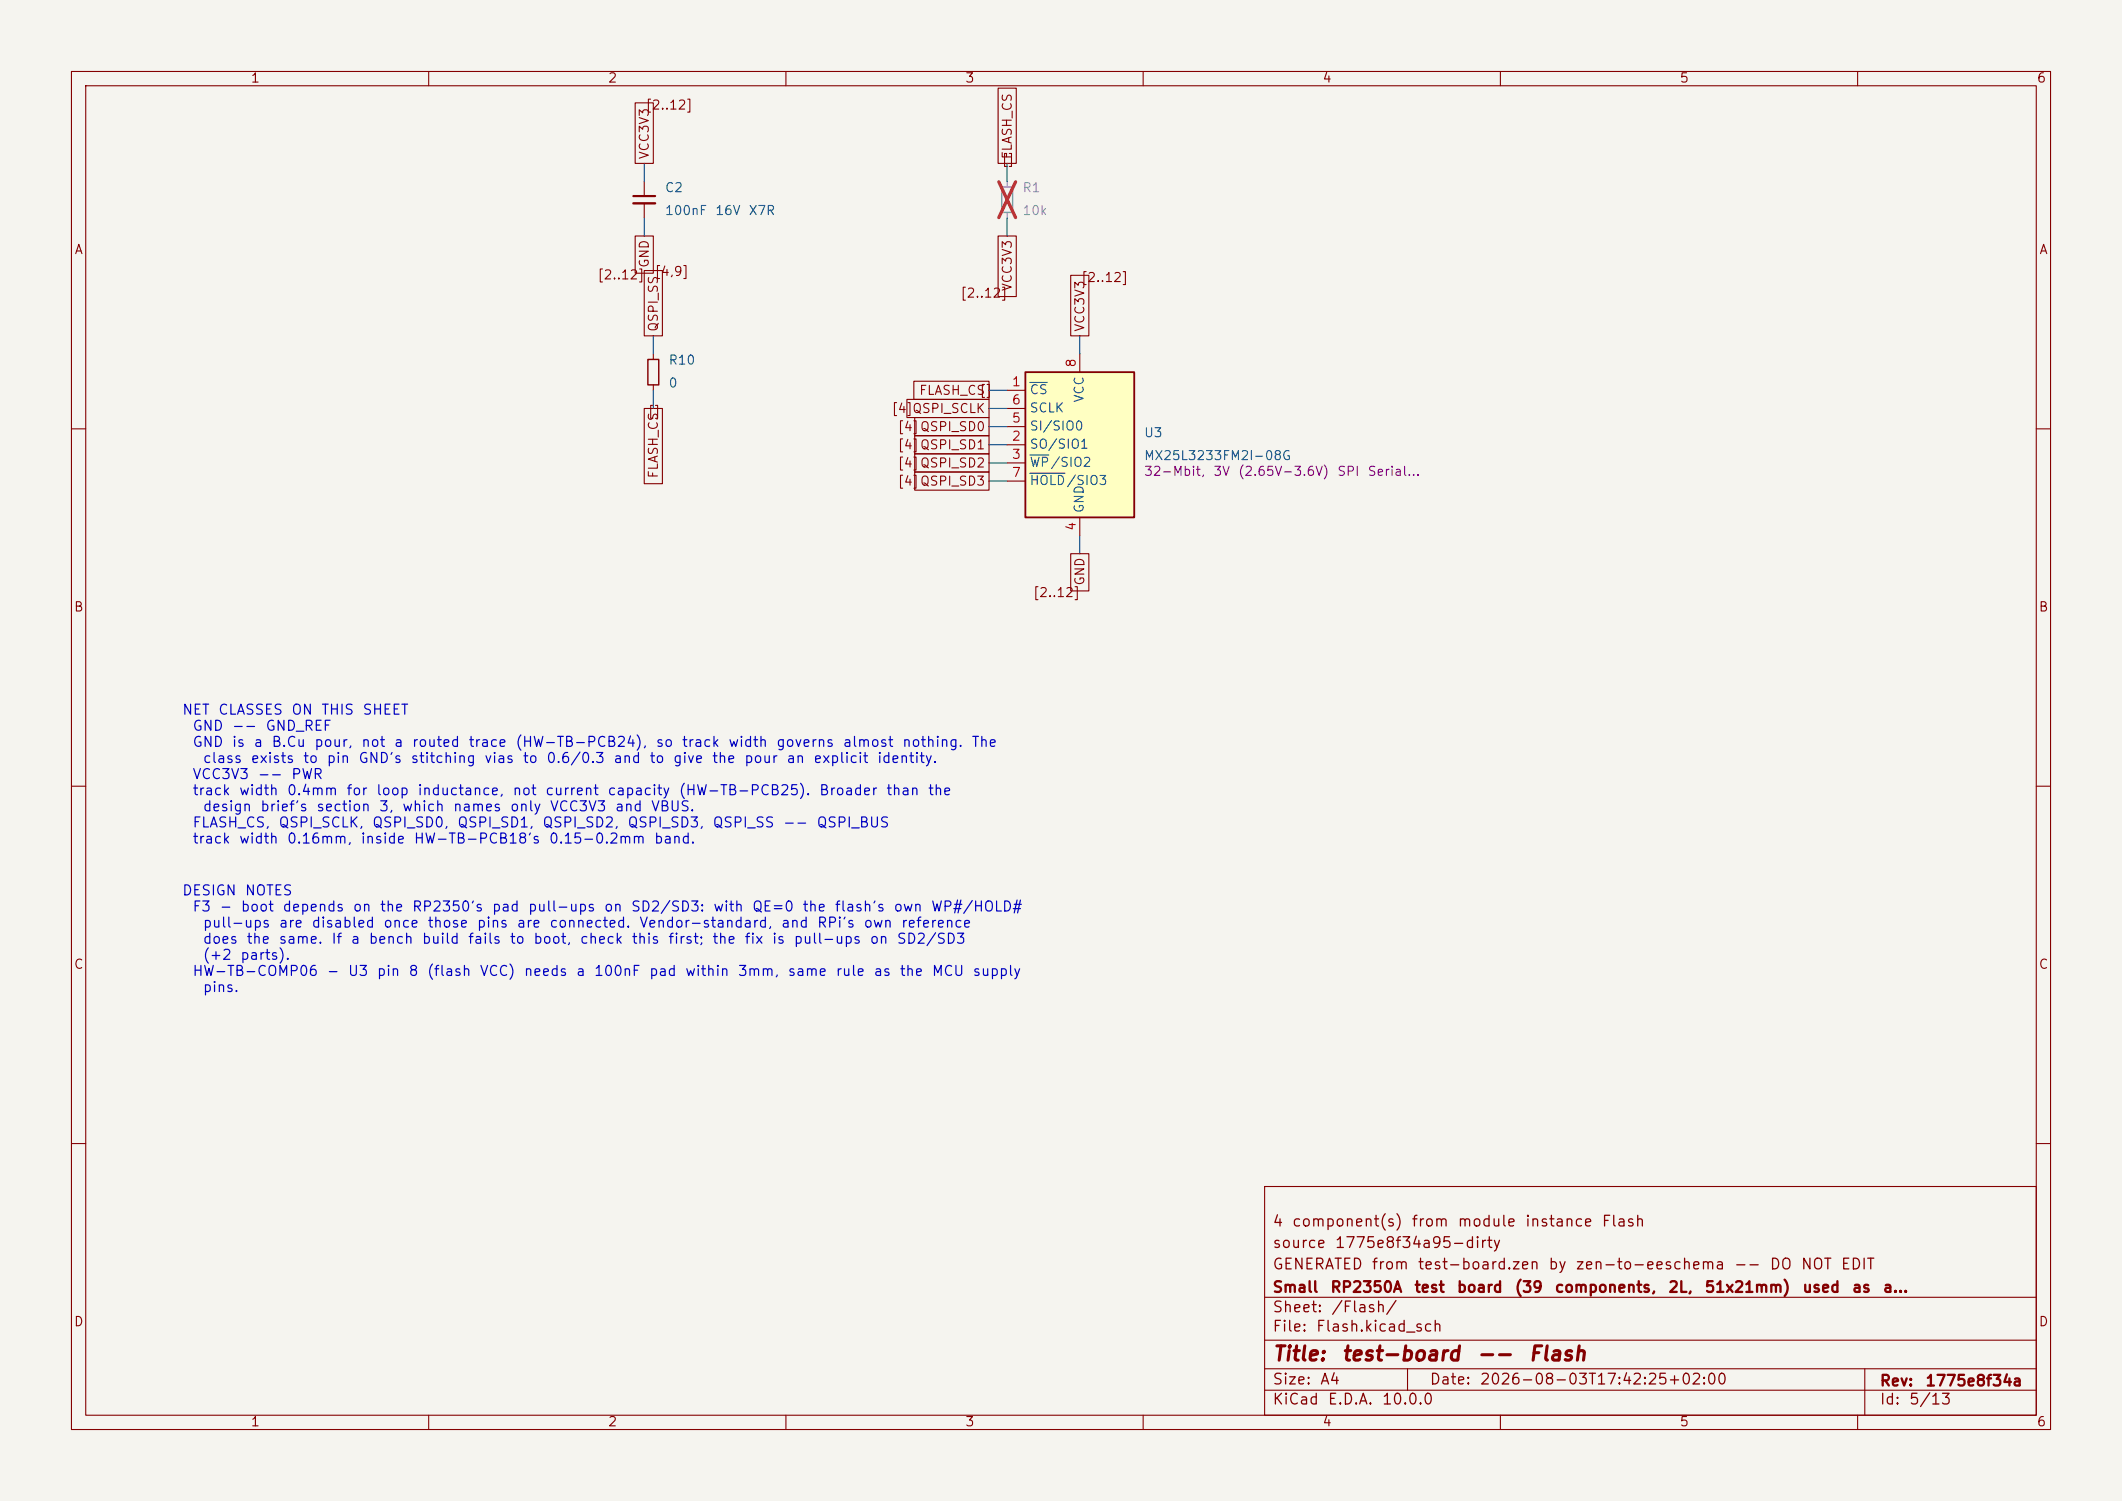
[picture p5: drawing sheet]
<svg xmlns="http://www.w3.org/2000/svg" width="297mm" height="210mm" viewBox="0 0 297 210" stroke-linecap="round" stroke-linejoin="round" font-family="sans-serif">
<defs><g id="words">
<g font-size="2" fill="#840000">
<text x="178" y="190.9">Title:</text>
<text x="187.7" y="190.9">test-board</text>
<text x="206.6" y="190.9">--</text>
<text x="213.8" y="190.9">Flash</text>
</g>
<g font-size="1.5" fill="#840000">
<text x="178" y="172">4</text>
<text x="180.7" y="172">component(s)</text>
<text x="197.5" y="172">from</text>
<text x="203.9" y="172">module</text>
<text x="213.3" y="172">instance</text>
<text x="224.1" y="172">Flash</text>
<text x="178" y="178">GENERATED</text>
<text x="178" y="175">source</text>
<text x="186.7" y="175">1775e8f34a95-dirty</text>
<text x="191.9" y="178">from</text>
<text x="198.3" y="178">test-board.zen</text>
<text x="216.6" y="178">by</text>
<text x="220.4" y="178">zen-to-eeschema</text>
<text x="242.6" y="178">--</text>
<text x="247.6" y="178">DO</text>
<text x="252" y="178">NOT</text>
<text x="257.5" y="178">EDIT</text>
<text x="178" y="184">Sheet:</text>
<text x="178" y="181.2">Small</text>
<text x="186.1" y="181.2">RP2350A</text>
<text x="186.2" y="184">/Flash/</text>
<text x="197.8" y="181.2">test</text>
<text x="203.8" y="181.2">board</text>
<text x="211.9" y="181.2">(39</text>
<text x="217.5" y="181.2">components,</text>
<text x="233.4" y="181.2">2L,</text>
<text x="238.5" y="181.2">51x21mm)</text>
<text x="252.2" y="181.2">used</text>
<text x="259.1" y="181.2">as</text>
<text x="263.4" y="181.2">a...</text>
<text x="178" y="186.7">File:</text>
<text x="184.1" y="186.7">Flash.kicad_sch</text>
<text x="178" y="196.9">KiCad</text>
<text x="178" y="194.1">Size:</text>
<text x="184.7" y="194.1">A4</text>
<text x="185.7" y="196.9">E.D.A.</text>
<text x="193.3" y="196.9">10.0.0</text>
<text x="200" y="194.1">Date:</text>
<text x="207" y="194.1">2026-08-03T17:42:25+02:00</text>
<text x="263" y="194.3">Rev:</text>
<text x="263" y="196.9">Id:</text>
<text x="267.1" y="196.9">5/13</text>
<text x="269.4" y="194.3">1775e8f34a</text>
</g>
<g font-size="1.4" fill="#0000c2">
<text x="25.4" y="100.3">NET</text>
<text x="30.4" y="100.3">CLASSES</text>
<text x="40.7" y="100.3">ON</text>
<text x="44.9" y="100.3">THIS</text>
<text x="50.6" y="100.3">SHEET</text>
<text x="26.8" y="102.6">GND</text>
<text x="26.8" y="104.9">GND</text>
<text x="28.3" y="107.1">class</text>
<text x="32.4" y="102.6">--</text>
<text x="32.4" y="104.9">is</text>
<text x="35" y="107.1">exists</text>
<text x="35.4" y="104.9">a</text>
<text x="37.1" y="102.6">GND_REF</text>
<text x="37.9" y="104.9">B.Cu</text>
<text x="42.3" y="107.1">to</text>
<text x="43.9" y="104.9">pour,</text>
<text x="45.6" y="107.1">pin</text>
<text x="50.1" y="107.1">GND's</text>
<text x="50.5" y="104.9">not</text>
<text x="55" y="104.9">a</text>
<text x="57.4" y="107.1">stitching</text>
<text x="57.6" y="104.9">routed</text>
<text x="65.5" y="104.9">trace</text>
<text x="67.7" y="107.1">vias</text>
<text x="72" y="104.9">(HW-TB-PCB24),</text>
<text x="73.1" y="107.1">to</text>
<text x="76.4" y="107.1">0.6/0.3</text>
<text x="85.7" y="107.1">and</text>
<text x="90.8" y="107.1">to</text>
<text x="91.7" y="104.9">so</text>
<text x="94.1" y="107.1">give</text>
<text x="95.3" y="104.9">track</text>
<text x="99.5" y="107.1">the</text>
<text x="101.8" y="104.9">width</text>
<text x="104.1" y="107.1">pour</text>
<text x="108.5" y="104.9">governs</text>
<text x="110" y="107.1">an</text>
<text x="113.7" y="107.1">explicit</text>
<text x="117.9" y="104.9">almost</text>
<text x="122.7" y="107.1">identity.</text>
<text x="126.2" y="104.9">nothing.</text>
<text x="135.9" y="104.9">The</text>
<text x="26.8" y="109.4">VCC3V3</text>
<text x="26.8" y="111.6">track</text>
<text x="28.3" y="113.9">design</text>
<text x="33.4" y="111.6">width</text>
<text x="36" y="109.4">--</text>
<text x="36.3" y="113.9">brief's</text>
<text x="40.1" y="111.6">0.4mm</text>
<text x="40.7" y="109.4">PWR</text>
<text x="44.2" y="113.9">section</text>
<text x="48.4" y="111.6">for</text>
<text x="52.6" y="111.6">loop</text>
<text x="53" y="113.9">3,</text>
<text x="56.2" y="113.9">which</text>
<text x="58.3" y="111.6">inductance,</text>
<text x="63.3" y="113.9">names</text>
<text x="71.3" y="113.9">only</text>
<text x="71.6" y="111.6">not</text>
<text x="76.2" y="111.6">current</text>
<text x="76.9" y="113.9">VCC3V3</text>
<text x="84.9" y="111.6">capacity</text>
<text x="86" y="113.9">and</text>
<text x="91" y="113.9">VBUS.</text>
<text x="94.9" y="111.6">(HW-TB-PCB25).</text>
<text x="114.6" y="111.6">Broader</text>
<text x="123.9" y="111.6">than</text>
<text x="129.8" y="111.6">the</text>
<text x="26.8" y="116.1">FLASH_CS,</text>
<text x="26.8" y="118.4">track</text>
<text x="33.4" y="118.4">width</text>
<text x="38.9" y="116.1">QSPI_SCLK,</text>
<text x="40.1" y="118.4">0.16mm,</text>
<text x="50.4" y="118.4">inside</text>
<text x="52" y="116.1">QSPI_SD0,</text>
<text x="57.8" y="118.4">HW-TB-PCB18's</text>
<text x="63.9" y="116.1">QSPI_SD1,</text>
<text x="75.8" y="116.1">QSPI_SD2,</text>
<text x="76.7" y="118.4">0.15-0.2mm</text>
<text x="87.7" y="116.1">QSPI_SD3,</text>
<text x="91.4" y="118.4">band.</text>
<text x="99.6" y="116.1">QSPI_SS</text>
<text x="109.5" y="116.1">--</text>
<text x="114.2" y="116.1">QSPI_BUS</text>
<text x="25.4" y="125.6">DESIGN</text>
<text x="34.2" y="125.6">NOTES</text>
<text x="26.8" y="127.9">F3</text>
<text x="28.3" y="130.1">pull-ups</text>
<text x="30.6" y="127.9">-</text>
<text x="33.6" y="127.9">boot</text>
<text x="38.9" y="130.1">are</text>
<text x="39.4" y="127.9">depends</text>
<text x="43.5" y="130.1">disabled</text>
<text x="49.3" y="127.9">on</text>
<text x="53.1" y="127.9">the</text>
<text x="53.6" y="130.1">once</text>
<text x="57.6" y="127.9">RP2350's</text>
<text x="59.7" y="130.1">those</text>
<text x="66.6" y="130.1">pins</text>
<text x="68.8" y="127.9">pad</text>
<text x="72.2" y="130.1">are</text>
<text x="73.8" y="127.9">pull-ups</text>
<text x="76.8" y="130.1">connected.</text>
<text x="84.4" y="127.9">on</text>
<text x="88.2" y="127.9">SD2/SD3:</text>
<text x="89.4" y="130.1">Vendor-standard,</text>
<text x="99.7" y="127.9">with</text>
<text x="105.2" y="127.9">QE=0</text>
<text x="109.2" y="130.1">and</text>
<text x="112.2" y="127.9">the</text>
<text x="114.3" y="130.1">RPi's</text>
<text x="116.7" y="127.9">flash's</text>
<text x="120.8" y="130.1">own</text>
<text x="125" y="127.9">own</text>
<text x="126" y="130.1">reference</text>
<text x="130.2" y="127.9">WP#/HOLD#</text>
<text x="26.8" y="136.9">HW-TB-COMP06</text>
<text x="28.3" y="132.4">does</text>
<text x="28.3" y="134.6">(+2</text>
<text x="33.5" y="134.6">parts).</text>
<text x="34.4" y="132.4">the</text>
<text x="38.9" y="132.4">same.</text>
<text x="45.6" y="136.9">-</text>
<text x="46.3" y="132.4">If</text>
<text x="48.6" y="136.9">U3</text>
<text x="49" y="132.4">a</text>
<text x="51.5" y="132.4">bench</text>
<text x="52.6" y="136.9">pin</text>
<text x="57.1" y="136.9">8</text>
<text x="59" y="132.4">build</text>
<text x="59.7" y="136.9">(flash</text>
<text x="65.4" y="132.4">fails</text>
<text x="67" y="136.9">VCC)</text>
<text x="71.2" y="132.4">to</text>
<text x="73.2" y="136.9">needs</text>
<text x="74.5" y="132.4">boot,</text>
<text x="80.5" y="136.9">a</text>
<text x="81.1" y="132.4">check</text>
<text x="83" y="136.9">100nF</text>
<text x="88.3" y="132.4">this</text>
<text x="90.7" y="136.9">pad</text>
<text x="93.4" y="132.4">first;</text>
<text x="95.8" y="136.9">within</text>
<text x="99.6" y="132.4">the</text>
<text x="103.2" y="136.9">3mm,</text>
<text x="104.1" y="132.4">fix</text>
<text x="107.9" y="132.4">is</text>
<text x="110.1" y="136.9">same</text>
<text x="111" y="132.4">pull-ups</text>
<text x="116.9" y="136.9">rule</text>
<text x="121.6" y="132.4">on</text>
<text x="122.2" y="136.9">as</text>
<text x="125.4" y="132.4">SD2/SD3</text>
<text x="125.8" y="136.9">the</text>
<text x="130.3" y="136.9">MCU</text>
<text x="136" y="136.9">supply</text>
<text x="28.3" y="139.2">pins.</text>
</g>
<g font-size="1.3" fill="#840000">
<text x="35" y="11.9">1</text>
<text x="85" y="11.9">2</text>
<text x="135" y="11.9">3</text>
<text x="185" y="11.9">4</text>
<text x="235" y="11.9">5</text>
<text x="285" y="11.9">6</text>
<text x="90.3" y="15.6">[2..12]</text>
<text x="91.1" y="22.4" transform="rotate(-90 91.1 22.4)">VCC3V3</text>
<text x="140.1" y="23.2">[]</text>
<text x="141.9" y="22.4" transform="rotate(-90 141.9 22.4)">FLASH_CS</text>
<text x="10.3" y="35.9">A</text>
<text x="285.3" y="35.9">A</text>
<text x="83.5" y="39.4">[2..12]</text>
<text x="91.1" y="37.6" transform="rotate(-90 91.1 37.6)">GND</text>
<text x="91.5" y="38.9">[4,9]</text>
<text x="134.3" y="42">[2..12]</text>
<text x="141.9" y="40.8" transform="rotate(-90 141.9 40.8)">VCC3V3</text>
<text x="151.2" y="39.8">[2..12]</text>
<text x="92.4" y="46.5" transform="rotate(-90 92.4 46.5)">QSPI_SS</text>
<text x="152.1" y="46.5" transform="rotate(-90 152.1 46.5)">VCC3V3</text>
<text x="90.6" y="58.5">[]</text>
<text x="124.7" y="58.1">[4]QSPI_SCLK</text>
<text x="128.6" y="55.6">FLASH_CS</text>
<text x="137" y="55.6">[]</text>
<text x="125.5" y="63.2">[4] QSPI_SD1</text>
<text x="125.5" y="65.7">[4] QSPI_SD2</text>
<text x="125.5" y="60.6">[4] QSPI_SD0</text>
<text x="92.4" y="67" transform="rotate(-90 92.4 67)">FLASH_CS</text>
<text x="125.5" y="68.3">[4] QSPI_SD3</text>
<text x="144.5" y="83.9">[2..12]</text>
<text x="152.1" y="82" transform="rotate(-90 152.1 82)">GND</text>
<text x="10.3" y="85.9">B</text>
<text x="285.3" y="85.9">B</text>
<text x="10.3" y="135.9">C</text>
<text x="285.3" y="135.9">C</text>
<text x="10.3" y="185.9">D</text>
<text x="285.3" y="185.9">D</text>
<text x="35" y="199.9">1</text>
<text x="85" y="199.9">2</text>
<text x="135" y="199.9">3</text>
<text x="185" y="199.9">4</text>
<text x="235" y="199.9">5</text>
<text x="285" y="199.9">6</text>
</g>
<g font-size="1.3" fill="#006464">
<text x="93" y="27.2">C2</text>
<text x="93" y="30.4">100nF</text>
<text x="100" y="30.4">16V</text>
<text x="104.7" y="30.4">X7R</text>
<text x="93.5" y="51.3">R10</text>
<text x="93.5" y="54.5">0</text>
<text x="144" y="55.5">CS</text>
<text x="144" y="58">SCLK</text>
<text x="152" y="56.4" transform="rotate(-90 152 56.4)">VCC</text>
<text x="144" y="63.1">SO/SIO1</text>
<text x="144" y="65.6">WP/SIO2</text>
<text x="144" y="60.6">SI/SIO0</text>
<text x="160" y="64.7">MX25L3233FM2I-08G</text>
<text x="160" y="61.5">U3</text>
<text x="144" y="68.2">HOLD/SIO3</text>
<text x="152" y="71.9" transform="rotate(-90 152 71.9)">GND</text>
</g>
<g font-size="1.3" fill="#939391">
<text x="143" y="27.2">R1</text>
<text x="143" y="30.4">10k</text>
</g>
<g font-size="1.3" fill="#a90000">
<text x="150.9" y="51.5" transform="rotate(-90 150.9 51.5)">8</text>
<text x="141.5" y="54.4">1</text>
<text x="141.5" y="59.4">5</text>
<text x="141.5" y="56.9">6</text>
<text x="141.5" y="62">2</text>
<text x="141.5" y="64.5">3</text>
<text x="141.5" y="67.1">7</text>
<text x="150.9" y="74.4" transform="rotate(-90 150.9 74.4)">4</text>
</g>
<g font-size="1.3" fill="#840084">
<text x="160" y="66.9">32-Mbit,</text>
<text x="169.7" y="66.9">3V</text>
<text x="173.2" y="66.9">(2.65V-3.6V)</text>
<text x="187.1" y="66.9">SPI</text>
<text x="191.3" y="66.9">Serial...</text>
</g>
</g></defs>
<path d="M0 0h297v210h-297z" fill="#f5f4ef" stroke="#f5f4ef" stroke-width=".14"/>
<g fill="none" stroke="#840000" stroke-width=".15">
<path d="M10 10h277v190h-277zM12 12h273v186h-273zM60 10v2M110 10v2M160 10v2M210 10v2M260 10v2M90.2 25.4v2M90.2 28.4v2.1M91.4 49.5v.8M91.4 53.8v.8M10 60h2"/>
<path d="M285 60h2M10 110h2M285 110h2M10 160h2M177 166h108v32h-108zM285 160h2M60 198v2M110 198v2M160 198v2M177 194.5h108M177 191.5h108M177 187.5h108"/>
<path d="M177 181.5h108M197 191.5v3M210 198v2M260 198v2M261 191.5v6.5"/>
</g>
<path d="M90.7 50.3h1.5v3.5h-1.5z" fill="none" stroke="#840000" stroke-width=".2"/>
<path d="M88.6 27.4h3.1" fill="none" stroke="#840000" stroke-width=".3"/>
<path d="M88.6 28.4h3.1" fill="none" stroke="#840000" stroke-width=".33"/>
<path d="M140.2 26.2h1.5v3.5h-1.5z" fill="none" stroke="#9c9b98" stroke-width=".2"/>
<path d="M141 25.4v.8M141 29.7v.8" fill="none" stroke="#9c9b98" stroke-width=".15"/>
<path d="M139.8 25.4l2.3 5M142.1 25.4l-2.3 5" fill="none" stroke="#e12e31" stroke-width=".46"/>
<path d="M143.5 52.1h15.2v20.3h-15.2z" fill="#ffffc2"/>
<path d="M143.5 52.1h15.2v20.3h-15.2z" fill="none" stroke="#840000" stroke-width=".25"/>
<g fill="none" stroke="#840000" stroke-width=".15">
<path d="M88.9 14.4h2.5v8.5h-2.5zM139.7 12.3h2.5v10.6h-2.5zM88.9 33h2.5v5.2h-2.5zM90.2 37.9h2.5v9.1h-2.5zM139.7 33h2.5v8.5h-2.5zM149.9 38.5h2.5v8.5h-2.5zM90.2 57.2h2.5v10.5h-2.5zM126.9 55.9h11.5v2.5h-11.5zM127.9 53.3h10.5v2.6h-10.5zM128 58.4h10.4v2.6h-10.4zM141 54.6h2.5M141 59.7h2.5"/>
<path d="M141 57.2h2.5M151.1 49.5v2.6M128 61h10.4v2.5h-10.4zM128 63.5h10.4v2.5h-10.4zM128 66h10.4v2.6h-10.4zM141 62.2h2.5M141 64.8h2.5M141 67.3h2.5M149.9 77.5h2.5v5.2h-2.5zM151.1 72.4v2.5"/>
</g>
<path d="M144.1 53.5h2.5M144.1 63.7h2.7M144.1 66.2h5" fill="none" stroke="#006464" stroke-width=".15"/>
<g fill="none" stroke="#009600" stroke-width=".15">
<path d="M90.2 22.9v2.5M90.2 30.5v2.5M141 22.9v2.5M141 30.5v2.5M91.4 47v2.5M91.4 54.6v2.6M138.4 54.6h2.6M138.4 59.7h2.6M138.4 57.2h2.6M151.1 47v2.5M138.4 67.3h2.6M138.4 62.2h2.6"/>
<path d="M138.4 64.8h2.6M151.1 74.9v2.6"/>
</g>
<use href="#words"/>
</svg>
